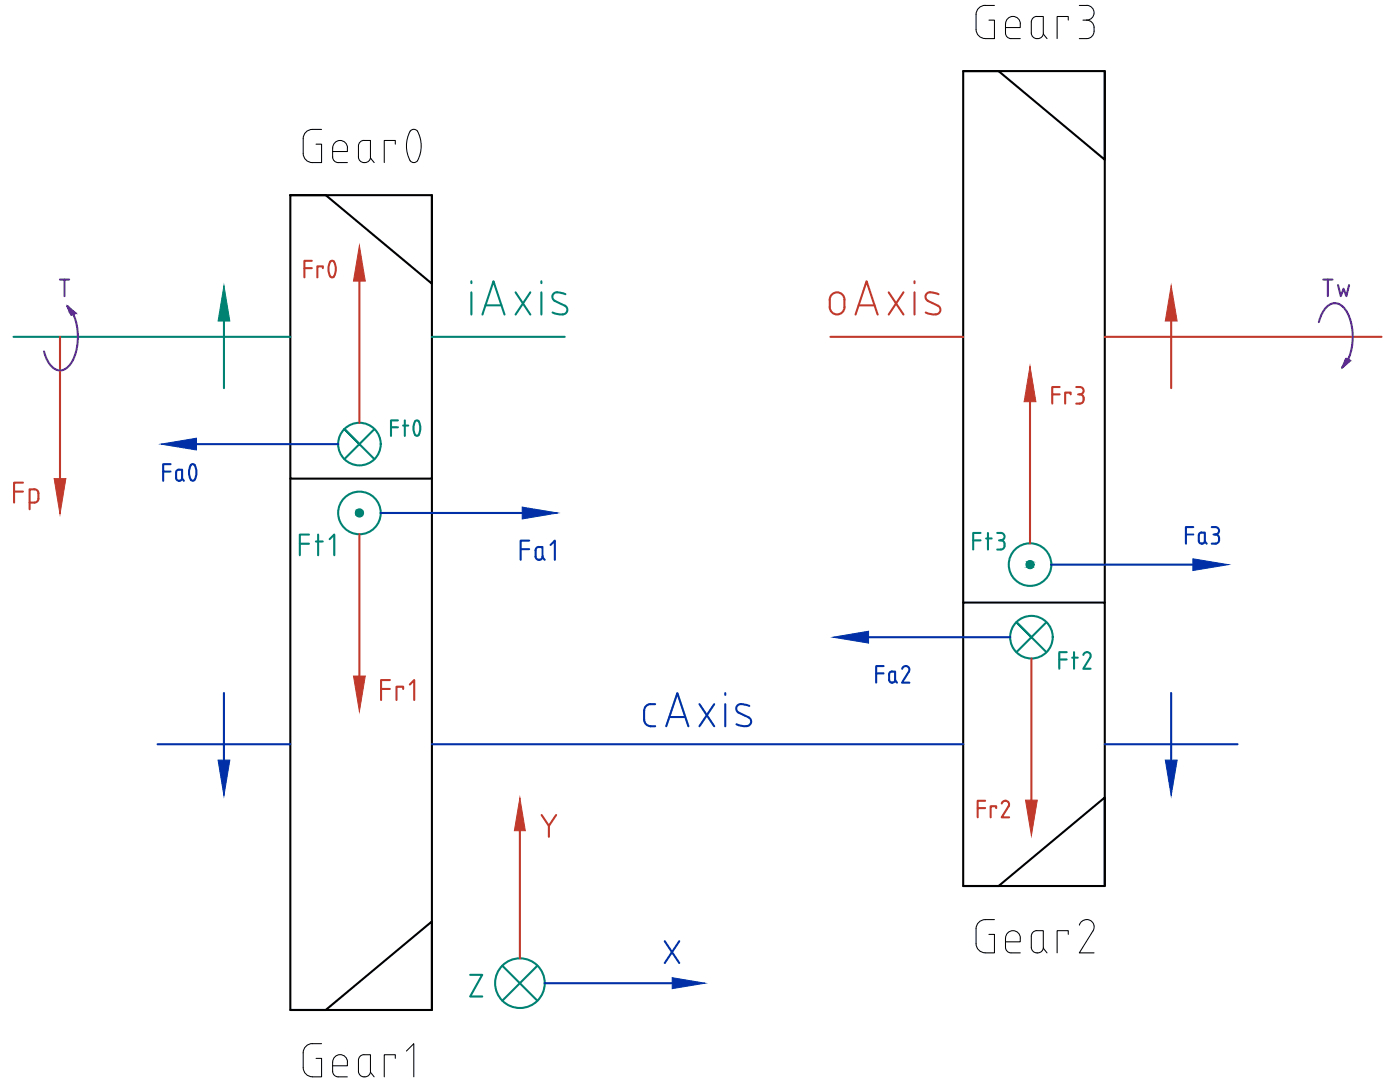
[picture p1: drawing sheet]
<svg xmlns="http://www.w3.org/2000/svg" width="343mm" height="265mm" viewBox="0 0 343 265" stroke-linecap="round" stroke-linejoin="round" font-family="sans-serif">
<path d="M71.2 47.8h34.7v69.5h-34.7zM71.2 117.3v130.2h34.7v-130.2M236.2 147.6h34.7v69.5h-34.7zM236.2 147.6v-130.2h34.7v130.2" fill="none" stroke="#000" stroke-width=".51"/>
<g fill="none" stroke="#008272" stroke-width=".51">
<path d="M105.9 82.5h32.6M84.4 112.5l3.7-3.7-3.7-3.7 7.4 7.4M91.8 105.1l-3.7 3.7"/>
<circle cx="88.1" cy="108.8" r="5.2"/>
<circle cx="88.1" cy="125.7" r="5.2"/>
</g>
<path d="M203.6 82.5h32.6" fill="none" stroke="#c0392b" stroke-width=".51"/>
<path d="M88 124.8l.3 .1zM87.9 124.9h.4z" fill="#008272"/>
<path d="M87.9 124.9h.4zM88 124.8l.3 .1z" fill="none" stroke="#008272" stroke-width=".25"/>
<path d="M87.9 124.9h.6zM87.7 124.9h.8z" fill="#008272"/>
<path d="M87.7 124.9h.8zM87.9 124.9h.6z" fill="none" stroke="#008272" stroke-width=".25"/>
<path d="M87.7 124.9l.9 .1zM87.6 125h1z" fill="#008272"/>
<path d="M87.6 125h1zM87.7 124.9l.9 .1z" fill="none" stroke="#008272" stroke-width=".25"/>
<path d="M87.6 125l1.2 .1zM87.5 125.1h1.3z" fill="#008272"/>
<path d="M87.5 125.1h1.3zM87.6 125l1.2 .1z" fill="none" stroke="#008272" stroke-width=".25"/>
<path d="M87.5 125.1l1.4 .1zM87.5 125.1l1.4 .1h-1.5z" fill="#008272"/>
<path d="M87.5 125.1l1.4 .1zM87.5 125.1l1.4 .1h-1.5z" fill="none" stroke="#008272" stroke-width=".25"/>
<path d="M87.4 125.2l1.5 .2zM87.4 125.2l1.5 .2h-1.6z" fill="#008272"/>
<path d="M87.4 125.2l1.5 .2zM87.4 125.2l1.5 .2h-1.6z" fill="none" stroke="#008272" stroke-width=".25"/>
<path d="M87.3 125.4l1.7 .1-.1-.1zM87.3 125.4l1.7 .1h-1.8z" fill="#008272"/>
<path d="M87.3 125.4h1.6l.1 .1zM87.3 125.4l1.7 .1h-1.8z" fill="none" stroke="#008272" stroke-width=".25"/>
<path d="M87.2 125.5l1.8 .2v-.2zM87.2 125.5l1.8 .2h-1.8z" fill="#008272"/>
<path d="M87.2 125.5h1.8v.2zM87.2 125.5l1.8 .2h-1.8z" fill="none" stroke="#008272" stroke-width=".25"/>
<path d="M87.2 125.7l1.8 .2v-.2zM87.2 125.7l1.8 .2h-1.8z" fill="#008272"/>
<path d="M87.2 125.7h1.8v.2zM87.2 125.7l1.8 .2h-1.8z" fill="none" stroke="#008272" stroke-width=".25"/>
<path d="M87.2 125.9l1.7 .1 .1-.1zM87.2 125.9l1.7 .1h-1.6z" fill="#008272"/>
<path d="M87.2 125.9h1.8l-.1 .1zM87.2 125.9l1.7 .1h-1.6z" fill="none" stroke="#008272" stroke-width=".25"/>
<path d="M87.3 126l1.6 .2v-.2zM87.3 126l1.6 .2h-1.5z" fill="#008272"/>
<path d="M87.3 126h1.6v.2zM87.3 126l1.6 .2h-1.5z" fill="none" stroke="#008272" stroke-width=".25"/>
<path d="M87.4 126.2l1.4 .1 .1-.1zM87.4 126.2l1.4 .1z" fill="#008272"/>
<path d="M87.4 126.2h1.5l-.1 .1zM87.4 126.2l1.4 .1z" fill="none" stroke="#008272" stroke-width=".25"/>
<path d="M87.5 126.3h1.3zM87.5 126.3l1.1 .1z" fill="#008272"/>
<path d="M87.5 126.3h1.3zM87.5 126.3l1.1 .1z" fill="none" stroke="#008272" stroke-width=".25"/>
<path d="M87.6 126.4h1zM87.6 126.4l.9 .1z" fill="#008272"/>
<path d="M87.6 126.4h1zM87.6 126.4l.9 .1z" fill="none" stroke="#008272" stroke-width=".25"/>
<path d="M87.7 126.5h.8zM87.7 126.5h.6z" fill="#008272"/>
<path d="M87.7 126.5h.8zM87.7 126.5h.6z" fill="none" stroke="#008272" stroke-width=".25"/>
<path d="M87.9 126.5h.4zM87.9 126.5l.3 .1z" fill="#008272"/>
<path d="M87.9 126.5h.4zM87.9 126.5l.3 .1z" fill="none" stroke="#008272" stroke-width=".25"/>
<g fill="none" stroke="#008272" stroke-width=".51">
<path d="M249.2 159.8l3.7-3.7-3.7-3.7 7.4 7.4M256.6 152.4l-3.7 3.7"/>
<circle cx="88.1" cy="125.7" r=".88"/>
<circle cx="252.5" cy="138.3" r="5.2"/>
<circle cx="252.9" cy="156.1" r="5.2"/>
</g>
<path d="M252.5 137.5h.3zM252.3 137.5h.5z" fill="#008272"/>
<path d="M252.3 137.5h.5zM252.5 137.5h.3z" fill="none" stroke="#008272" stroke-width=".25"/>
<path d="M252.3 137.5l.6 .1zM252.2 137.6h.7z" fill="#008272"/>
<path d="M252.2 137.6h.7zM252.3 137.5l.6 .1z" fill="none" stroke="#008272" stroke-width=".25"/>
<path d="M252.2 137.6h.9zM252 137.6h1.1z" fill="#008272"/>
<path d="M252 137.6h1.1zM252.2 137.6h.9z" fill="none" stroke="#008272" stroke-width=".25"/>
<path d="M252 137.6l1.2 .2zM252 137.6l1.2 .2h-1.3z" fill="#008272"/>
<path d="M252 137.6l1.2 .2zM252 137.6l1.2 .2h-1.3z" fill="none" stroke="#008272" stroke-width=".25"/>
<path d="M251.9 137.8l1.4 .1zM251.9 137.8l1.4 .1h-1.5z" fill="#008272"/>
<path d="M251.9 137.8l1.4 .1zM251.9 137.8l1.4 .1h-1.5z" fill="none" stroke="#008272" stroke-width=".25"/>
<path d="M251.8 137.9l1.5 .1v-.1zM251.8 137.9l1.5 .1h-1.6z" fill="#008272"/>
<path d="M251.8 137.9h1.5v.1zM251.8 137.9l1.5 .1h-1.6z" fill="none" stroke="#008272" stroke-width=".25"/>
<path d="M251.7 138l1.7 .2-.1-.2zM251.7 138l1.7 .2h-1.7z" fill="#008272"/>
<path d="M251.7 138h1.6l.1 .2zM251.7 138l1.7 .2h-1.7z" fill="none" stroke="#008272" stroke-width=".25"/>
<path d="M251.7 138.2l1.7 .1v-.1zM251.7 138.2l1.7 .1h-1.7z" fill="#008272"/>
<path d="M251.7 138.2h1.7v.1zM251.7 138.2l1.7 .1h-1.7z" fill="none" stroke="#008272" stroke-width=".25"/>
<path d="M251.7 138.3l1.7 .2v-.2zM251.7 138.3l1.7 .2h-1.7z" fill="#008272"/>
<path d="M251.7 138.3h1.7v.2zM251.7 138.3l1.7 .2h-1.7z" fill="none" stroke="#008272" stroke-width=".25"/>
<path d="M251.7 138.5l1.6 .2 .1-.2zM251.7 138.5l1.6 .2h-1.6z" fill="#008272"/>
<path d="M251.7 138.5h1.7l-.1 .2zM251.7 138.5l1.6 .2h-1.6z" fill="none" stroke="#008272" stroke-width=".25"/>
<path d="M251.7 138.7l1.6 .1v-.1zM251.7 138.7l1.6 .1h-1.5z" fill="#008272"/>
<path d="M251.7 138.7h1.6v.1zM251.7 138.7l1.6 .1h-1.5z" fill="none" stroke="#008272" stroke-width=".25"/>
<path d="M251.8 138.8l1.4 .1 .1-.1zM251.8 138.8l1.4 .1z" fill="#008272"/>
<path d="M251.8 138.8h1.5l-.1 .1zM251.8 138.8l1.4 .1z" fill="none" stroke="#008272" stroke-width=".25"/>
<path d="M251.9 138.9h1.3zM251.9 138.9l1.2 .1z" fill="#008272"/>
<path d="M251.9 138.9h1.3zM251.9 138.9l1.2 .1z" fill="none" stroke="#008272" stroke-width=".25"/>
<path d="M252 139h1.1zM252 139l.9 .1z" fill="#008272"/>
<path d="M252 139h1.1zM252 139l.9 .1z" fill="none" stroke="#008272" stroke-width=".25"/>
<path d="M252.2 139.1h.7zM252.2 139.1l.6 .1z" fill="#008272"/>
<path d="M252.2 139.1h.7zM252.2 139.1l.6 .1z" fill="none" stroke="#008272" stroke-width=".25"/>
<path d="M252.3 139.2h.5zM252.3 139.2h.3z" fill="#008272"/>
<path d="M252.3 139.2h.5zM252.3 139.2h.3z" fill="none" stroke="#008272" stroke-width=".25"/>
<circle cx="252.6" cy="138.3" r=".88" fill="none" stroke="#008272" stroke-width=".51"/>
<path d="M236.2 17.4h8.6l26.1 21.7v-21.7M71.2 47.8h8.7l26 21.7v-21.7M236.2 217.1h8.6l26.1-21.7v21.7M71.2 247.5h8.7l26-21.7v21.7" fill="none" stroke="#000" stroke-width=".51"/>
<path d="M88.1 60.2l1.5 8.7h-2.9z" fill="#c0392b"/>
<path d="M88.1 60.2l1.5 8.7h-2.9z" fill="none" stroke="#c0392b" stroke-width=".25"/>
<path d="M88.1 68.9v34.7" fill="none" stroke="#c0392b" stroke-width=".51"/>
<path d="M39.5 108.8l8.7-1.4v2.9z" fill="#002fa7"/>
<path d="M39.5 108.8l8.7-1.4v2.9z" fill="none" stroke="#002fa7" stroke-width=".25"/>
<path d="M48.2 108.8h34.7" fill="none" stroke="#002fa7" stroke-width=".51"/>
<path d="M128 124.2l8.7 1.5-8.7 1.4z" fill="#002fa7"/>
<path d="M128 124.2l8.7 1.5-8.7 1.4z" fill="none" stroke="#002fa7" stroke-width=".25"/>
<path d="M93.3 125.7h34.7" fill="none" stroke="#002fa7" stroke-width=".51"/>
<path d="M86.7 165.6h2.9l-1.5 8.7z" fill="#c0392b"/>
<path d="M86.7 165.6h2.9l-1.5 8.7z" fill="none" stroke="#c0392b" stroke-width=".25"/>
<path d="M88.1 130.9v34.7" fill="none" stroke="#c0392b" stroke-width=".51"/>
<path d="M252.5 89.7l1.5 8.7h-2.9z" fill="#c0392b"/>
<path d="M252.5 89.7l1.5 8.7h-2.9z" fill="none" stroke="#c0392b" stroke-width=".25"/>
<path d="M252.5 98.4v34.7" fill="none" stroke="#c0392b" stroke-width=".51"/>
<path d="M292.5 136.9l8.7 1.4-8.7 1.5z" fill="#002fa7"/>
<path d="M292.5 136.9l8.7 1.4-8.7 1.5z" fill="none" stroke="#002fa7" stroke-width=".25"/>
<path d="M257.7 138.3h34.8" fill="none" stroke="#002fa7" stroke-width=".51"/>
<path d="M204.3 156.1l8.7-1.4v2.9z" fill="#002fa7"/>
<path d="M204.3 156.1l8.7-1.4v2.9z" fill="none" stroke="#002fa7" stroke-width=".25"/>
<path d="M213 156.1h34.7" fill="none" stroke="#002fa7" stroke-width=".51"/>
<path d="M251.4 196h2.9l-1.4 8.7z" fill="#c0392b"/>
<path d="M251.4 196h2.9l-1.4 8.7z" fill="none" stroke="#c0392b" stroke-width=".25"/>
<g fill="none" stroke="#c0392b" stroke-width=".51">
<path d="M74.6 65.7h1.9M76.5 63.9h-1.9v4.1M79.2 65.7v-.4h-1.4v2.7M81 64.1l.6-.2a3.2 3.2 0 0 1 0 4h-.3a3.3 3.3 0 0 1-.3-3.8zM258 96.6h1.8M259.8 94.8h-1.8v4.1M262.5 96.6v-.4h-1.3v2.7M263.9 94.8h.9a.9 .9 0 0 1 .9 .9 .9 .9 0 0 1-.9 .9M264.3 96.6h.5M264.8 96.6a1.01 1.01 0 0 1 .9 1.4M265.7 98a.9 .9 0 0 1-.9 .9h-.9M93.4 168.8h2.2"/>
<path d="M95.6 166.6h-2.2v4.9M98.8 168.8v-.5h-1.6v3.2M100.5 167.7l1.1-1.1v4.9M252.9 161.3v34.7M132.8 199.7l1.8 2.7 1.8-2.7M239.7 198h1.8M241.5 196.2h-1.8v4.1M244.2 198v-.5h-1.3v2.8M245.6 196.9a.92 .92 0 0 1 1.3-.6 .92 .92 0 0 1 .4 1.3l-1.7 2.7h1.8M134.6 202.4v2.6"/>
</g>
<g fill="none" stroke="#002fa7" stroke-width=".51">
<path d="M40 115.5h1.8M41.8 113.7h-1.8v4.1M43.2 115.8v1.3a.74 .74 0 0 0 .7 .7 .74 .74 0 0 0 .8-.7M43.9 115.1h.7v2M43.9 115.1a.69 .69 0 0 0-.7 .6M44.6 117.2l.5 .6M46.8 113.9a3.8 3.8 0 0 0 0 3.7M46.8 113.9l.5-.2 .4 .2M46.8 117.6l.5 .2 .4-.2M47.7 113.9a3.8 3.8 0 0 1 0 3.7M127.7 134.6h2.1M129.8 132.5h-2.1v4.7"/>
<path d="M132.1 134a.79 .79 0 0 0-.8 .8v1.6a.85 .85 0 0 0 .9 .8 .85 .85 0 0 0 .8-.8v-2.4h-.9M133 136.5l.5 .7M135 133.5l1-1v4.7M290.8 131h1.8M292.6 129.1h-1.8v4.1M295.4 132.7l.4 .5M295.4 132.5a.75 .75 0 0 1-.7 .7 .75 .75 0 0 1-.8-.7v-1.3a.65 .65 0 0 1 .7-.7h.8v2M297.1 133.2h.9M297.1 129.1h.9M297.5 131h.5M298 129.1a.9 .9 0 0 1 .9 .9 .9 .9 0 0 1-.9 .9 1.01 1.01 0 0 1 .9 1.4M298.9 132.3a.9 .9 0 0 1-.9 .9"/>
<path d="M214.8 165h1.8M216.6 163.2h-1.8v4.1M218 165.2v1.4a.74 .74 0 0 0 .7 .7 .74 .74 0 0 0 .8-.7M218.7 164.5h.8v2.1M218.7 164.5a.69 .69 0 0 0-.7 .7M219.5 166.7l.4 .6M221.2 163.9a.9 .9 0 0 1 1.2-.7 .9 .9 0 0 1 .4 1.4l-1.7 2.7h1.9M163 230.6l3.5 5.3M166.5 230.6l-3.5 5.3"/>
</g>
<g fill="none" stroke="#008272" stroke-width=".51">
<path d="M95.9 104.7h1.7M97.6 103h-1.7v3.8M98.8 104.3h1.3M99.3 103v3.8M102.6 103.2a3.6 3.6 0 0 1 0 3.4M102.6 103.2l-.5-.2a2.85 2.85 0 0 0 0 3.8l.5-.2M73.5 133.2h2.3M75.8 131h-2.3v5M77.4 132.7h1.7M78 131v5M80.8 132.1l1.2-1.1v5M238.6 132.4h1.8"/>
<path d="M240.4 130.6h-1.8v4M241.8 131.9h1.3M242.2 130.6v4M244.5 130.6h.9M244.5 134.6h.9M244.9 132.4h.5M245.4 130.6a.9 .9 0 0 1 .9 .9 .9 .9 0 0 1-.9 .9 .9 .9 0 0 1 .9 .9M246.3 133.3a1.04 1.04 0 0 1-.9 1.3M261.5 159.8h-1.8v4.1M263.3 159.8v4.1M259.7 161.6h1.8M262.9 161.1h1.3"/>
<path d="M265.6 160.5a.91 .91 0 0 1 1.2-.7 .91 .91 0 0 1 .5 1.3M267.3 161.2l-1.7 2.7h1.8M115.3 238.8h2.9l-2.9 5.4h2.9M123.1 236.6l8.7 8.6M131.8 236.6l-8.7 8.6"/>
<circle cx="127.5" cy="240.9" r="6.1"/>
</g>
<path d="M54.9 70l1.4 8.7h-2.8z" fill="#008272"/>
<path d="M54.9 70l1.4 8.7h-2.8z" fill="none" stroke="#008272" stroke-width=".25"/>
<path d="M54.9 78.7v16.4M3.3 82.5h67.9" fill="none" stroke="#008272" stroke-width=".51"/>
<path d="M38.6 182.4h32.6M105.9 182.4h130.3M270.9 182.4h32.5" fill="none" stroke="#002fa7" stroke-width=".51"/>
<path d="M53.5 186.2h2.8l-1.4 8.7z" fill="#002fa7"/>
<path d="M53.5 186.2h2.8l-1.4 8.7z" fill="none" stroke="#002fa7" stroke-width=".25"/>
<path d="M54.9 169.8v16.4" fill="none" stroke="#002fa7" stroke-width=".51"/>
<path d="M285.7 186.2h2.9l-1.5 8.7z" fill="#002fa7"/>
<path d="M285.7 186.2h2.9l-1.5 8.7z" fill="none" stroke="#002fa7" stroke-width=".25"/>
<path d="M287.1 169.8v16.4" fill="none" stroke="#002fa7" stroke-width=".51"/>
<path d="M287.1 70l1.5 8.7h-2.9z" fill="#c0392b"/>
<path d="M287.1 70l1.5 8.7h-2.9z" fill="none" stroke="#c0392b" stroke-width=".25"/>
<path d="M287.1 78.7v16.4" fill="none" stroke="#c0392b" stroke-width=".51"/>
<path d="M127.5 195.5l1.3 8h-2.7z" fill="#c0392b"/>
<path d="M127.5 195.5l1.3 8h-2.7z" fill="none" stroke="#c0392b" stroke-width=".25"/>
<path d="M127.5 203.5v31.3" fill="none" stroke="#c0392b" stroke-width=".51"/>
<path d="M164.8 239.5l8 1.4-8 1.3z" fill="#002fa7"/>
<path d="M164.8 239.5l8 1.4-8 1.3z" fill="none" stroke="#002fa7" stroke-width=".25"/>
<path d="M133.5 240.9h31.3" fill="none" stroke="#002fa7" stroke-width=".51"/>
<g fill="none" stroke="#000" stroke-width=".25">
<path d="M241.6 1.3h2.2M241.6 1.3a2.25 2.25 0 0 0-2.3 2.3v3.6a2.29 2.29 0 0 0 2.3 2.3h2.2v-4.6h-1.3M246.5 6.8h3.6a1.96 1.96 0 0 0-.4-2.2 1.96 1.96 0 0 0-2.3-.3 1.89 1.89 0 0 0-.9 1.5v2.3a1.37 1.37 0 0 0 1.4 1.4h2.2M254.2 4h1.6v4.1M254.2 4a1.37 1.37 0 0 0-1.3 1.4v2.7a1.37 1.37 0 0 0 1.3 1.4M255.8 8.3l.9 1.2M255.8 8.1a1.4 1.4 0 0 1-1.6 1.4M261.9 4.9v-.9h-2.7v5.5M264.6 1.3h1.8M265.5 4.9h.9M266.4 1.3a1.81 1.81 0 0 1 1.8 1.8 1.81 1.81 0 0 1-1.8 1.8M266.4 4.9a2.03 2.03 0 0 1 1.8 2.8 1.81 1.81 0 0 1-1.8 1.8h-1.8"/>
<path d="M76.6 31.7h2.2M76.6 31.7a2.25 2.25 0 0 0-2.3 2.3v3.6a2.25 2.25 0 0 0 2.3 2.2M77.5 35.3h1.3v4.5h-2.2M81.6 37.1h3.6a1.95 1.95 0 0 0-.5-2.1 1.95 1.95 0 0 0-2.2-.3 1.89 1.89 0 0 0-.9 1.5v2.3a1.37 1.37 0 0 0 1.3 1.3h2.3M87.9 35.8a1.33 1.33 0 0 1 1.3-1.4h1.6v4.1a1.48 1.48 0 0 1-1.4 1.3 1.48 1.48 0 0 1-1.5-1.3v-2.7M90.8 38.7l.9 1.1M96.9 35.3v-.9h-2.7v5.4M100.6 32.1a1.13 1.13 0 0 1 1.8 0 7.4 7.4 0 0 1-.2 7.5l-1 .2-.6-.4M100.6 32.1a7.6 7.6 0 0 0 0 7.3M243.8 225.3a4.1 4.1 0 0 0-3.8 .7l-.6 1-.1 .6v3.6a2.29 2.29 0 0 0 2.3 2.3h2.2v-4.6h-1.3M246.5 230.8h3.6a1.96 1.96 0 0 0-.4-2.2 1.96 1.96 0 0 0-2.3-.3 1.89 1.89 0 0 0-.9 1.5v2.3a1.37 1.37 0 0 0 1.4 1.4h2.2M254.2 228h1.6v4.1"/>
<path d="M254.2 228a1.37 1.37 0 0 0-1.3 1.4v2.7a1.37 1.37 0 0 0 1.3 1.4M255.8 232.3l.9 1.2M255.8 232.1a1.4 1.4 0 0 1-1.6 1.4M261.9 228.9v-.9h-2.7v5.5M264.6 226.7a1.84 1.84 0 0 1 2.5-1.3 1.84 1.84 0 0 1 .9 2.7l-3.4 5.4h3.6M76.6 255.7h2.2M76.6 255.7a2.25 2.25 0 0 0-2.3 2.2v3.7M77.5 259.3h1.3v4.5h-2.2M88.4 258.7l.8-.3h1.6v4.1a1.48 1.48 0 0 1-1.4 1.3 1.48 1.48 0 0 1-1.5-1.3v-2.7l.1-.5zM96.9 259.3v-.9h-2.7v5.4M99.7 257.5l1.8-1.8v8.1M74.3 261.6a2.25 2.25 0 0 0 2.3 2.2"/>
<path d="M81.6 261.1h3.6a1.96 1.96 0 0 0-.5-2.1 1.96 1.96 0 0 0-2.2-.4 1.89 1.89 0 0 0-.9 1.6v2.3a1.37 1.37 0 0 0 1.3 1.3h2.3M90.8 262.7l.9 1.1"/>
</g>
<path d="M13.3 117.3h2.9l-1.5 8.6z" fill="#c0392b"/>
<path d="M13.3 117.3h2.9l-1.5 8.6z" fill="none" stroke="#c0392b" stroke-width=".25"/>
<path d="M14.7 82.5v34.8M5.6 118.3h-2.1v4.8M3.5 120.4h2.1M9.4 122.2v-1.4a.94 .94 0 0 0-.9-.9h-1.2v4.9M9.4 122.2a.94 .94 0 0 1-.9 .9h-1.2" fill="none" stroke="#c0392b" stroke-width=".51"/>
<path d="M16.6 75.1l.4 .3zM16.6 75.1l.3 .3h-.2z" fill="#5c2d91"/>
<path d="M16.6 75.1l.4 .3zM16.6 75.1l.3 .3h-.2z" fill="none" stroke="#5c2d91" stroke-width=".25"/>
<path d="M16.9 75.4l.6 .5zM16.9 75.4l.6 .5z" fill="#5c2d91"/>
<path d="M16.9 75.4l.6 .5z" fill="none" stroke="#5c2d91" stroke-width=".25"/>
<path d="M16.7 75.4l.6 .5-.4-.5zM16.7 75.4l.6 .5h-.4z" fill="#5c2d91"/>
<path d="M16.7 75.4h.2l.4 .5zM16.7 75.4l.6 .5h-.4z" fill="none" stroke="#5c2d91" stroke-width=".25"/>
<path d="M17.3 75.9l.8 .5zM17.3 75.9l.8 .5h-.5z" fill="#5c2d91"/>
<path d="M17.3 75.9l.8 .5zM17.3 75.9l.8 .5h-.5z" fill="none" stroke="#5c2d91" stroke-width=".25"/>
<path d="M16.9 75.9l.7 .5-.3-.5zM16.9 75.9l.7 .5h-.5z" fill="#5c2d91"/>
<path d="M16.9 75.9h.4l.3 .5zM16.9 75.9l.7 .5h-.5z" fill="none" stroke="#5c2d91" stroke-width=".25"/>
<path d="M17.6 76.4l.2 .3h.7zM17.8 76.7h.7l-.6 .3z" fill="#5c2d91"/>
<path d="M17.6 76.4l.9 .3h-.7zM17.8 76.7h.7l-.6 .3z" fill="none" stroke="#5c2d91" stroke-width=".25"/>
<path d="M17.6 76.4h.5l.4 .3z" fill="#5c2d91"/>
<path d="M17.6 76.4h.5l.4 .3z" fill="none" stroke="#5c2d91" stroke-width=".25"/>
<path d="M17.1 76.4l.7 .3-.2-.3zM17.1 76.4l.7 .3h-.5z" fill="#5c2d91"/>
<path d="M17.1 76.4h.5l.2 .3zM17.1 76.4l.7 .3h-.5z" fill="none" stroke="#5c2d91" stroke-width=".25"/>
<path d="M17.3 76.7l.1 .3h.5zM17.4 77h.5l-.4 .2z" fill="#5c2d91"/>
<path d="M17.3 76.7l.6 .3h-.5zM17.4 77h.5l-.4 .2z" fill="none" stroke="#5c2d91" stroke-width=".25"/>
<path d="M17.3 76.7h.5l.1 .3z" fill="#5c2d91"/>
<path d="M17.3 76.7h.5l.1 .3z" fill="none" stroke="#5c2d91" stroke-width=".25"/>
<path d="M14.7 68.5h2.3M15.8 68.5v4.1M16.6 75a11.4 11.4 0 0 1 2.3 9.8 6.9 6.9 0 0 1-3.5 5.9 3.1 3.1 0 0 1-3.5-1.8l-1.1-2.8M16.6 75.1l1.9 1.6-1 .5zM324.4 68.5h2.3M325.6 68.5v4.1M328.1 69.8l.6 2.8 .7-1.9 .7 1.9 .7-2.8" fill="none" stroke="#5c2d91" stroke-width=".51"/>
<path d="M270.9 82.5h67.8" fill="none" stroke="#c0392b" stroke-width=".51"/>
<path d="M330.1 87.9l.4 .2h-.5z" fill="#5c2d91"/>
<path d="M330.1 87.9l.4 .2h-.5z" fill="none" stroke="#5c2d91" stroke-width=".25"/>
<path d="M330.5 88.1l.5 .2h-.6z" fill="#5c2d91"/>
<path d="M330.5 88.1l.5 .2h-.6z" fill="none" stroke="#5c2d91" stroke-width=".25"/>
<path d="M330 88.1l.4 .2 .1-.2zM330 88.1l.4 .2h-.6z" fill="#5c2d91"/>
<path d="M330 88.1h.5l-.1 .2zM330 88.1l.4 .2h-.6z" fill="none" stroke="#5c2d91" stroke-width=".25"/>
<path d="M330.4 88.3l.2 .4 .4-.4zM330.4 88.3l.2 .4h-.4z" fill="#5c2d91"/>
<path d="M330.4 88.3h.6l-.4 .4zM330.4 88.3l.2 .4h-.4z" fill="none" stroke="#5c2d91" stroke-width=".25"/>
<path d="M329.8 88.3l.4 .4 .2-.4zM329.8 88.3l.4 .4h-.5z" fill="#5c2d91"/>
<path d="M329.8 88.3h.6l-.2 .4zM329.8 88.3l.4 .4h-.5z" fill="none" stroke="#5c2d91" stroke-width=".25"/>
<path d="M330.2 88.7l-.1 .5 .5-.5zM330.2 88.7l-.1 .5h-.2z" fill="#5c2d91"/>
<path d="M330.2 88.7h.4l-.5 .5zM330.2 88.7l-.1 .5h-.2z" fill="none" stroke="#5c2d91" stroke-width=".25"/>
<path d="M329.7 88.7l.2 .5 .3-.5zM329.7 88.7l.2 .5h-.4z" fill="#5c2d91"/>
<path d="M329.7 88.7h.5l-.3 .5zM329.7 88.7l.2 .5h-.4z" fill="none" stroke="#5c2d91" stroke-width=".25"/>
<path d="M329.3 89.6h.2l-.4 .4zM329.1 90l.4-.4z" fill="#5c2d91"/>
<path d="M329.1 90l.4-.4zM329.3 89.6h.2l-.4 .4z" fill="none" stroke="#5c2d91" stroke-width=".25"/>
<path d="M329.9 89.2l-.4 .4 .6-.4zM329.9 89.2l-.4 .4z" fill="#5c2d91"/>
<path d="M329.9 89.2h.2l-.6 .4zM329.9 89.2l-.4 .4z" fill="none" stroke="#5c2d91" stroke-width=".25"/>
<path d="M329.5 89.2v.4l.4-.4zM329.5 89.2v.4h-.2z" fill="#5c2d91"/>
<path d="M329.5 89.2h.4l-.4 .4zM329.5 89.2v.4h-.2z" fill="none" stroke="#5c2d91" stroke-width=".25"/>
<path d="M323.4 78.9a6.1 6.1 0 0 1 3.3-4.6 3.3 3.3 0 0 1 3.5 2 13.2 13.2 0 0 1-.6 13.2l-.5 .5M330.1 87.9l.9 .4-1.9 1.7z" fill="none" stroke="#5c2d91" stroke-width=".51"/>
<path d="M115.6 68.9v.5M115.6 71.6v5.5M118.3 77.1l2.7-8.2 2.7 8.2M119.1 74.8h3.8M126.4 71.6l3.6 5.5M130 71.6l-3.6 5.5M132.7 68.9v.5M132.7 71.6v5.5M136.6 71.6a1.11 1.11 0 0 0-1.1 .8 1.11 1.11 0 0 0 .5 1.3l2.5 1.2a1.19 1.19 0 0 1 .5 1.5 1.19 1.19 0 0 1-1.5 .6l-2-.4M136.6 71.6l2 .5" fill="none" stroke="#008272" stroke-width=".51"/>
<path d="M203.4 75.2a1.81 1.81 0 0 0 1.8 1.8 1.81 1.81 0 0 0 1.9-1.8M207 75.2a3.2 3.2 0 0 0-.5-3 1.81 1.81 0 0 0-2-.4 1.81 1.81 0 0 0-1.1 1.6v1.8M209.8 77.1l2.7-8.2 2.7 8.2M210.5 74.8h3.9M217.9 71.6l3.6 5.5M221.5 71.6l-3.6 5.5M224.2 68.9v.5M224.2 71.6v5.5M228.1 71.6a1.11 1.11 0 0 0-1.1 .8 1.11 1.11 0 0 0 .5 1.3l2.4 1.2a1.19 1.19 0 0 1 .5 1.5 1.19 1.19 0 0 1-1.5 .6l-1.9-.4M228.1 71.6l2 .5" fill="none" stroke="#c0392b" stroke-width=".51"/>
<g fill="none" stroke="#002fa7" stroke-width=".51">
<path d="M157.9 174.1v2.3M157.9 176.4a1.58 1.58 0 0 0 1.6 1.5M159.5 177.9h1.1M159.5 172.5h1.1M159.5 172.5a1.58 1.58 0 0 0-1.6 1.6M163.3 177.9l2.8-8.1 2.7 8.1M164.1 175.7h3.9M171.5 172.5l3.6 5.4M175.1 172.5l-3.6 5.4M177.8 169.8v.5M177.8 172.5v5.4M183.5 175.8a1.2 1.2 0 0 1 .6 1.5 1.2 1.2 0 0 1-1.6 .6l-1.9-.4"/>
<path d="M183.7 173l-.4-.2a1.97 1.97 0 0 0-2.7 .5 1.11 1.11 0 0 0 .5 1.3l2.4 1.2"/>
</g>
</svg>
